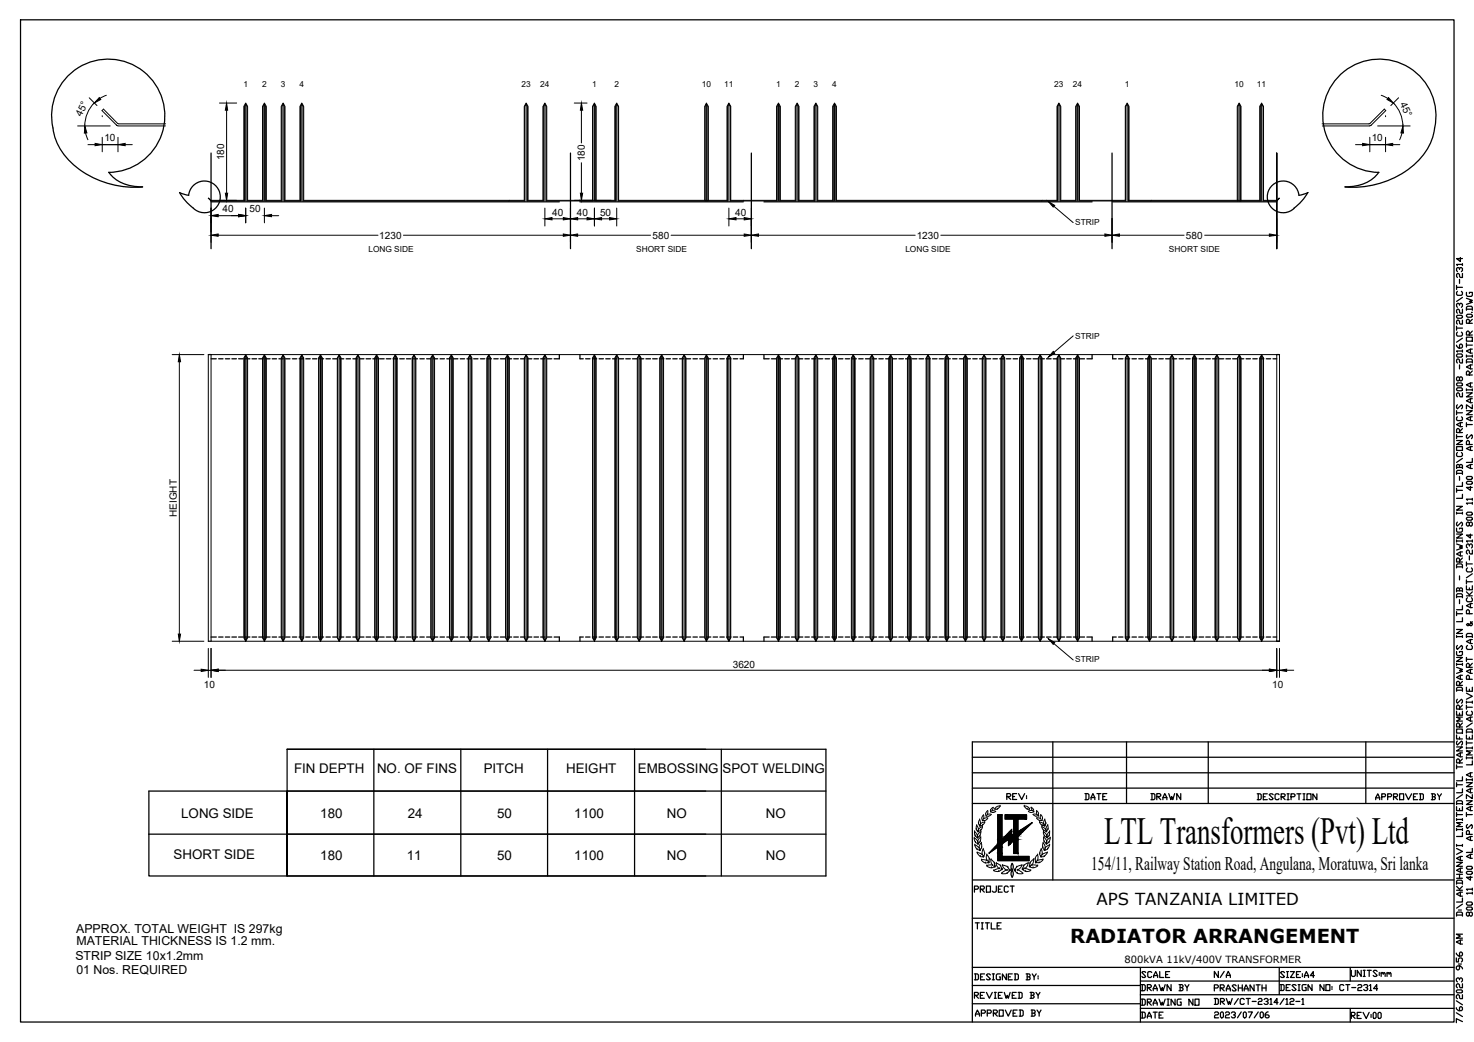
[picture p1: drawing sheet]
<svg xmlns="http://www.w3.org/2000/svg" width="297mm" height="210mm" viewBox="0 0 297 210" stroke-linecap="round" stroke-linejoin="round" font-family="sans-serif">
<defs><g id="words">
<text font-size="7.7" x="222.5" y="169.9">LTL Transformers (Pvt) Ltd</text>
<g font-size="3.9">
<text x="219.9" y="175.2">154/11, Railway Station Road, Angulana, Moratuwa, Sri lanka</text>
<text x="215.7" y="190">RADIATOR ARRANGEMENT</text>
</g>
<text font-size="3.3" x="221" y="182.3">APS TANZANIA LIMITED</text>
<g font-size="2.7">
<text x="59.3" y="155.7">FIN DEPTH</text>
<text x="76" y="155.8">NO. OF FINS</text>
<text x="97.5" y="155.7">PITCH</text>
<text x="114.1" y="155.7">HEIGHT</text>
<text x="128.6" y="155.7">EMBOSSING</text>
<text x="145.6" y="155.7">SPOT WELDING</text>
<text x="36.5" y="164.7">LONG SIDE</text>
<text x="64.5" y="164.7">180</text>
<text x="82.2" y="164.7">24</text>
<text x="100.2" y="164.7">50</text>
<text x="115.7" y="164.7">1100</text>
<text x="134.4" y="164.7">NO</text>
<text x="154.3" y="164.7">NO</text>
<text x="35" y="173.1">SHORT SIDE</text>
<text x="64.5" y="173.2">180</text>
<text x="82" y="173.3">11</text>
<text x="100.2" y="173.2">50</text>
<text x="115.7" y="173.2">1100</text>
<text x="134.4" y="173.3">NO</text>
<text x="154.3" y="173.3">NO</text>
</g>
<g font-size="2.5">
<text x="15.4" y="187.8">APPROX. TOTAL WEIGHT IS 297kg</text>
<text x="15.4" y="190.3">MATERIAL THICKNESS IS 1.2 mm.</text>
<text x="15.2" y="193.4">STRIP SIZE 10x1.2mm</text>
<text x="15.4" y="196.1">01 Nos. REQUIRED</text>
</g>
<g font-size="2">
<text x="16.5" y="23.5" transform="rotate(-65 16.5 23.5)">45°</text>
<text x="282.1" y="20.9" transform="rotate(65 282.1 20.9)">45°</text>
<text x="21" y="28.5">10</text>
<text x="276.4" y="28.5">10</text>
<text x="45.2" y="32.3" transform="rotate(-90 45.2 32.3)">180</text>
<text x="117.9" y="32.5" transform="rotate(-90 117.9 32.5)">180</text>
<text x="44.9" y="42.8">40</text>
<text x="50.3" y="42.7">50</text>
<text x="111.3" y="43.5">40</text>
<text x="116.3" y="43.6">40</text>
<text x="120.9" y="43.6">50</text>
<text x="148.2" y="43.5">40</text>
<text x="76.4" y="48.1">1230</text>
<text x="131.5" y="48.1">580</text>
<text x="184.7" y="48.1">1230</text>
<text x="239" y="48.1">580</text>
<text x="35.6" y="104.2" transform="rotate(-90 35.6 104.2)">HEIGHT</text>
<text x="147.7" y="134.5">3620</text>
<text x="41.1" y="138.6">10</text>
<text x="256.4" y="138.6">10</text>
<text x="226.6" y="193.9">800kVA 11kV/400V TRANSFORMER</text>
</g>
<g font-size="1.7">
<text x="49.1" y="17.6">1</text>
<text x="52.8" y="17.6">2</text>
<text x="56.6" y="17.6">3</text>
<text x="60.4" y="17.6">4</text>
<text x="105.1" y="17.6">23</text>
<text x="108.9" y="17.6">24</text>
<text x="119.3" y="17.6">1</text>
<text x="123.8" y="17.6">2</text>
<text x="141.4" y="17.6">10</text>
<text x="146" y="17.6">11</text>
<text x="156.4" y="17.6">1</text>
<text x="160.2" y="17.6">2</text>
<text x="163.9" y="17.6">3</text>
<text x="167.7" y="17.6">4</text>
<text x="212.5" y="17.6">23</text>
<text x="216.2" y="17.6">24</text>
<text x="226.7" y="17.6">1</text>
<text x="248.8" y="17.6">10</text>
<text x="253.3" y="17.6">11</text>
<text x="216.7" y="45.4">STRIP</text>
<text x="74.2" y="50.9">LONG SIDE</text>
<text x="128.2" y="50.9">SHORT SIDE</text>
<text x="182.4" y="50.9">LONG SIDE</text>
<text x="235.6" y="50.9">SHORT SIDE</text>
<text x="216.7" y="68.4">STRIP</text>
<text x="216.7" y="133.4">STRIP</text>
</g>
</g></defs>
<!-- layer: # CAGE -->
<g fill="none" stroke="#000" stroke-width=".25">
<path d="M20.6 29.1h3.2M42.5 30.8v19.3M115 30.8v19.3M151.4 30.8v19.3M224.1 30.8v19.3M276 29.1h3.2M116.7 40.4h2.7M257.3 50.1v-19.3v19.3M42 71.4h.5M257.3 71.4h.5M42 129.2h.5M257.3 129.2h.5"/>
<path d="M57.9 159.4v8.6v-17.1h108.5v25.6h-108.5M75.3 150.9v25.6M92.9 150.9v25.6M110.3 150.9v25.6M127.9 150.9v25.6M145.4 150.9v25.6M166.4 159.4h-136.4v8.6M195.9 158.8h97.1M195.9 155.7h97.1M195.9 152.5h97.1M212.2 149.5v27.8M227 149.5v12.4"/>
<path d="M243.5 149.5v12.4M275.2 149.5v12.4M293 149.5h-97.1v56.4M30 168v8.5h112.2M30 168h112.2M57.9 168v8.5v-8.5h108.5M195.9 177.3h97.1M195.9 161.9h97.1M195.9 185h97.1M195.9 194.9h97.1M195.9 198.5h33.9M229.8 194.9v11"/>
<path d="M229.8 197.6h63.2M257.8 194.9v5.5M272.1 194.9v2.7M195.9 202.2h33.9M229.8 200.4h63.2M229.8 203.1h63.2M272.1 203.1v2.8"/>
</g>
<!-- layer: # LINE -->
<g fill="none" stroke="#000" stroke-width=".2">
<path d="M23.5 25.2l.3 .1M23.7 24.9l-2.8-2.9-.3 .3 2.9 3M23.7 24.9h9.7M23.8 25.4h9.5M49.5 21v19.5M53.3 21v19.5M57.1 21v19.5M60.8 21v19.5M106 21v19.5M109.8 21v19.5M119.8 21v19.5M124.3 21v19.5"/>
<path d="M142.4 21v19.5M146.9 21v19.5M156.9 21v19.5M160.6 21v19.5M164.4 21v19.5M168.2 21v19.5M213.4 21v19.5M217.2 21v19.5M227.1 21v19.5M249.7 21v19.5M254.2 21v19.5M266.4 24.9h9.5"/>
<path d="M266.5 25.4h9.5M276.1 24.9h-.2M276.1 24.9l2.9-2.9 .3 .3-3 3M276.2 25.2l-.2 .1M42.5 40.4h.1M42.5 40.4l-.5-.5 .5 .5M42.5 40.4h6.6v-19l.4-.6 .4 .6v19h3v-19l.4-.6 .4 .6v19h3v-19l.4-.6 .3 .6v19h3v-19l.4-.6 .4 .6v19h44.4v-19l.4-.6 .4 .6v19h3v-19l.4-.6 .4 .6v19h6.5M42.5 40.4l6.8 .1v-19l.2-.5 .3 .5v19h3.2v-19l.3-.5 .2 .5v19h3.3v-19l.3-.5 .2 .5v19h3.3v-19l.2-.5 .3 .5v19h44.6v-19l.3-.5 .3 .5v19h3.2v-19l.3-.5 .3 .5v19h9.4v-19l.3-.5 .2 .5v19h4v-19l.3-.5 .3 .5v19h22v-19l.3-.5 .3 .5v19h9.4v-19l.3-.5 .2 .5v19h3.3v-19l.2-.5 .3 .5v19h3.3v-19l.2-.5 .3 .5v19h3.2v-19l.3-.5 .2 .5v19h44.7v-19l.3-.5 .2 .5v19h3.3v-19l.3-.5 .2 .5v19h9.5v-19l.2-.5 .3 .5v19h26.6v-19l.2-.5 .3 .5v19l2.8-.1M119.4 40.4v-19l.4-.6 .3 .6v19h3.8v-19l.4-.6 .4 .6v19h21.8v-19l.4-.6 .4 .6v19h9.2v-19l.4-.6 .4 .6v19h3v-19l.3-.6 .4 .6v19h3v-19l.4-.6 .4 .6v19h3v-19l.4-.6 .4 .6v19h44.4v-19l.4-.6 .4 .6v19h3v-19l.4-.6 .3 .6v19h9.3v-19l.3-.6 .4 .6v19h26.4v-19l.3-.6 .4 .6v19h2.7M142 40.4v-19l.4-.6 .3 .6v19M142.1 40.5v-19l.3-.5 .2 .5v19M249.3 40.4v-19l.4-.6 .4 .6v19"/>
<path d="M249.5 40.5v-19l.2-.5 .3 .5v19M257.3 40.4h-.1M257.3 40.4l.5-.5-.5 .5M257.3 40.4h.1M42 71.4v57.8M42.5 71.4h214.8v57.8h-214.8zM49.5 71.5l.4 .6v56.4l-.4 .7-.4-.7v-56.4zM49.5 71.6l.3 .5v56.4l-.3 .5-.2-.5v-56.4zM49.5 71.6v57.6M53.3 71.5l.4 .6v56.4l-.4 .7-.4-.7v-56.4zM53.3 71.6l.2 .5v56.4l-.2 .5-.3-.5v-56.4zM53.3 71.6v57.6"/>
<path d="M57.1 71.5l.3 .6v56.4l-.3 .7-.4-.7v-56.4zM57.1 71.6l.2 .5v56.4l-.2 .5-.3-.5v-56.4zM57.1 71.6v57.6M60.8 71.5l.4 .6v56.4l-.4 .7-.4-.7v-56.4zM60.8 71.6l.3 .5v56.4l-.3 .5-.2-.5v-56.4zM60.8 71.6v57.6M64.6 71.5l.4 .6v56.4l-.4 .7-.4-.7v-56.4zM64.6 71.6l.2 .5v56.4l-.2 .5-.3-.5v-56.4zM64.6 71.6v57.6M68.4 71.5l.3 .6v56.4l-.3 .7-.4-.7v-56.4zM68.4 71.6l.2 .5v56.4l-.2 .5-.3-.5v-56.4zM68.4 71.6v57.6"/>
<path d="M72.1 71.5l.4 .6v56.4l-.4 .7-.4-.7v-56.4zM72.1 71.6l.3 .5v56.4l-.3 .5-.3-.5v-56.4zM72.1 71.6v57.6M75.9 71.5l.4 .6v56.4l-.4 .7-.4-.7v-56.4zM75.9 71.6l.2 .5v56.4l-.2 .5-.3-.5v-56.4zM75.9 71.6v57.6M79.7 71.5l.3 .6v56.4l-.3 .7-.4-.7v-56.4zM79.7 71.6l.2 .5v56.4l-.2 .5-.3-.5v-56.4zM79.7 71.6v57.6M83.4 71.5l.4 .6v56.4l-.4 .7-.4-.7v-56.4zM83.4 71.6l.3 .5v56.4l-.3 .5-.3-.5v-56.4zM83.4 71.6v57.6"/>
<path d="M87.2 71.5l.4 .6v56.4l-.4 .7-.4-.7v-56.4zM87.2 71.6l.2 .5v56.4l-.2 .5-.3-.5v-56.4zM87.2 71.6v57.6M91 71.5l.3 .6v56.4l-.3 .7-.4-.7v-56.4zM91 71.6l.2 .5v56.4l-.2 .5-.3-.5v-56.4zM91 71.6v57.6M94.7 71.5l.4 .6v56.4l-.4 .7-.4-.7v-56.4zM94.7 71.6l.3 .5v56.4l-.3 .5-.3-.5v-56.4zM94.7 71.6v57.6M98.5 71.5l.4 .6v56.4l-.4 .7-.4-.7v-56.4zM98.5 71.6l.2 .5v56.4l-.2 .5-.3-.5v-56.4zM98.5 71.6v57.6"/>
<path d="M102.3 71.5l.3 .6v56.4l-.3 .7-.4-.7v-56.4zM102.3 71.6l.2 .5v56.4l-.2 .5-.3-.5v-56.4zM102.3 71.6v57.6M106 71.5l.4 .6v56.4l-.4 .7-.4-.7v-56.4zM106 71.6l.3 .5v56.4l-.3 .5-.3-.5v-56.4zM106 71.6v57.6M109.8 71.5l.4 .6v56.4l-.4 .7-.4-.7v-56.4zM109.8 71.6l.3 .5v56.4l-.3 .5-.3-.5v-56.4zM109.8 71.6v57.6M119.8 71.5l.3 .6v56.4l-.3 .7-.4-.7v-56.4zM119.8 71.6l.2 .5v56.4l-.2 .5-.3-.5v-56.4zM119.8 71.6v57.6"/>
<path d="M124.3 71.5l.4 .6v56.4l-.4 .7-.4-.7v-56.4zM124.3 71.6l.3 .5v56.4l-.3 .5-.3-.5v-56.4zM124.3 71.6v57.6M128.8 71.5l.4 .6v56.4l-.4 .7-.4-.7v-56.4zM128.8 71.6l.3 .5v56.4l-.3 .5-.2-.5v-56.4zM128.8 71.6v57.6M133.3 71.5l.4 .6v56.4l-.4 .7-.3-.7v-56.4zM133.3 71.6l.3 .5v56.4l-.3 .5-.3-.5v-56.4zM133.3 71.6v57.6M137.9 71.5l.3 .6v56.4l-.3 .7-.4-.7v-56.4zM137.9 71.6l.2 .5v56.4l-.2 .5-.3-.5v-56.4zM137.9 71.6v57.6"/>
<path d="M142.4 71.5l.3 .6v56.4l-.3 .7-.4-.7v-56.4zM142.4 71.6l.2 .5v56.4l-.2 .5-.3-.5v-56.4zM142.4 71.6v57.6M146.9 71.5l.4 .6v56.4l-.4 .7-.4-.7v-56.4zM146.9 71.6l.3 .5v56.4l-.3 .5-.3-.5v-56.4zM146.9 71.6v57.6M156.9 71.5l.4 .6v56.4l-.4 .7-.4-.7v-56.4zM156.9 71.6l.2 .5v56.4l-.2 .5-.3-.5v-56.4zM156.9 71.6v57.6M160.6 71.5l.4 .6v56.4l-.4 .7-.3-.7v-56.4zM160.6 71.6l.3 .5v56.4l-.3 .5-.2-.5v-56.4zM160.6 71.6v57.6"/>
<path d="M164.4 71.5l.4 .6v56.4l-.4 .7-.4-.7v-56.4zM164.4 71.6l.3 .5v56.4l-.3 .5-.2-.5v-56.4zM164.4 71.6v57.6M168.2 71.5l.4 .6v56.4l-.4 .7-.4-.7v-56.4zM168.2 71.6l.2 .5v56.4l-.2 .5-.3-.5v-56.4zM168.2 71.6v57.6M171.9 71.5l.4 .6v56.4l-.4 .7-.3-.7v-56.4zM171.9 71.6l.3 .5v56.4l-.3 .5-.2-.5v-56.4zM171.9 71.6v57.6M175.7 71.5l.4 .6v56.4l-.4 .7-.4-.7v-56.4zM175.7 71.6l.3 .5v56.4l-.3 .5-.2-.5v-56.4zM175.7 71.6v57.6"/>
<path d="M179.5 71.5l.4 .6v56.4l-.4 .7-.4-.7v-56.4zM179.5 71.6l.2 .5v56.4l-.2 .5-.3-.5v-56.4zM179.5 71.6v57.6M183.2 71.5l.4 .6v56.4l-.4 .7-.3-.7v-56.4zM183.2 71.6l.3 .5v56.4l-.3 .5-.2-.5v-56.4zM183.2 71.6v57.6M187 71.5l.4 .6v56.4l-.4 .7-.4-.7v-56.4zM187 71.6l.3 .5v56.4l-.3 .5-.2-.5v-56.4zM187 71.6v57.6M190.8 71.5l.4 .6v56.4l-.4 .7-.4-.7v-56.4zM190.8 71.6l.2 .5v56.4l-.2 .5-.3-.5v-56.4zM190.8 71.6v57.6"/>
<path d="M194.5 71.5l.4 .6v56.4l-.4 .7-.3-.7v-56.4zM194.5 71.6l.3 .5v56.4l-.3 .5-.2-.5v-56.4zM194.5 71.6v57.6M198.3 71.5l.4 .6v56.4l-.4 .7-.4-.7v-56.4zM198.3 71.6l.3 .5v56.4l-.3 .5-.3-.5v-56.4zM198.3 71.6v57.6M202.1 71.5l.4 .6v56.4l-.4 .7-.4-.7v-56.4zM202.1 71.6l.2 .5v56.4l-.2 .5-.3-.5v-56.4zM202.1 71.6v57.6M205.9 71.5l.3 .6v56.4l-.3 .7-.4-.7v-56.4zM205.9 71.6l.2 .5v56.4l-.2 .5-.3-.5v-56.4zM205.9 71.6v57.6"/>
<path d="M209.6 71.5l.4 .6v56.4l-.4 .7-.4-.7v-56.4zM209.6 71.6l.3 .5v56.4l-.3 .5-.3-.5v-56.4zM209.6 71.6v57.6M213.4 71.5l.4 .6v56.4l-.4 .7-.4-.7v-56.4zM213.4 71.6l.2 .5v56.4l-.2 .5-.3-.5v-56.4zM213.4 71.6v57.6M217.2 71.5l.3 .6v56.4l-.3 .7-.4-.7v-56.4zM217.2 71.6l.2 .5v56.4l-.2 .5-.3-.5v-56.4zM217.2 71.6v57.6M227.1 71.5l.4 .6v56.4l-.4 .7-.3-.7v-56.4zM227.1 71.6l.3 .5v56.4l-.3 .5-.2-.5v-56.4zM227.1 71.6v57.6"/>
<path d="M231.6 71.5l.4 .6v56.4l-.4 .7-.3-.7v-56.4zM231.6 71.6l.3 .5v56.4l-.3 .5-.2-.5v-56.4zM231.6 71.6v57.6M236.2 71.5l.3 .6v56.4l-.3 .7-.4-.7v-56.4zM236.2 71.6l.3 .5v56.4l-.3 .5-.3-.5v-56.4zM236.2 71.6v57.6M240.7 71.5l.4 .6v56.4l-.4 .7-.4-.7v-56.4zM240.7 71.6l.2 .5v56.4l-.2 .5-.3-.5v-56.4zM240.7 71.6v57.6M245.2 71.5l.4 .6v56.4l-.4 .7-.4-.7v-56.4zM245.2 71.6l.3 .5v56.4l-.3 .5-.3-.5v-56.4zM245.2 71.6v57.6"/>
<path d="M249.8 71.5l.3 .6v56.4l-.3 .7-.4-.7v-56.4zM249.8 71.6l.2 .5v56.4l-.2 .5-.3-.5v-56.4zM249.8 71.6v57.6M254.2 71.5l.4 .6v56.4l-.4 .7-.3-.7v-56.4zM254.2 71.6l.3 .5v56.4l-.3 .5-.2-.5v-56.4zM254.2 71.6v57.6M257.8 71.4v57.8"/>
</g>
<!-- layer: 0 -->
<g fill="none" stroke="#000" stroke-width=".25">
<path d="M28.7 37.6a8.1 8.1 0 0 1-6.8-2.9 11.4 11.4 0 0 0 11.3-12.3 11.4 11.4 0 0 0-13.1-10.4 11.4 11.4 0 0 0-9.4 13.8 13 13 0 0 0 6.9 9.4 19.5 19.5 0 0 0 11.1 2.5M36.2 38.8l1.8 .5a3.2 3.2 0 0 1 4.2-2.7 3.2 3.2 0 0 1 1.7 4.7 3.2 3.2 0 0 1-4.9 .7l-1.8-1.8zM261.8 39.3a3.2 3.2 0 0 0-4.2-2.7 3.2 3.2 0 0 0-1.8 4.7 3.2 3.2 0 0 0 5 .7M263.5 38.8l-1.4 1.9-1.4 1.3M263.6 38.8l-1.9 .5M277.8 34.7a7.7 7.7 0 0 1-6.8 2.9M289.1 25.8a12.9 12.9 0 0 1-7 9.4 19.5 19.5 0 0 1-11 2.5M289.1 25.8a11.4 11.4 0 0 0-9.5-13.8 11.4 11.4 0 0 0-13 10.4 11.4 11.4 0 0 0 11.3 12.3M42.5 40.7h70.2M116.9 40.7h32.9M154 40.7h66.1M224.2 40.7h33.1"/>
<path d="M293.5 57.5v.8M293.5 57.9h1.2M293.7 58.7l-.2 .2v.4l.2 .2h.8l.2-.2v-.4l-.2-.2M294.1 54.3v-.2l-.4-.2-.2 .2v.4l.2 .2M294.1 54.1l.2-.2 .4 .2v.4l-.2 .2M294.1 56.3v.8M294.3 51.9v.8l-.8-.6h1.2M294.7 55.1v.8h-.4l-.4-.8h-.2l-.2 .2v.4l.2 .2M294.7 53.3h-1.2l.2 .2M294.7 53.1v.4M294.7 59.9l-1.2 .8M295.5 58.9v.6l.2 .2h.8l.2-.2v-.6h-.6v.2"/>
<path d="M42.5 72.3h1.1M44.1 72.3h.8M45.4 72.3h.9M46.7 72.3h1M48.1 72.3h.9M49.4 72.3h1M50.8 72.3h.9M52.1 72.3h1M53.5 72.3h.9M54.8 72.3h.9M56.2 72.3h.9M57.6 72.3h.8"/>
<path d="M58.9 72.3h.9M60.3 72.3h.9M61.6 72.3h.9M63 72.3h.9M64.3 72.3h.9M65.7 72.3h.9M67 72.3h.9M68.4 72.3h.9M69.8 72.3h.8M71.1 72.3h.9M72.5 72.3h.8M73.8 72.3h.9"/>
<path d="M75.1 72.3h1M76.5 72.3h.9M77.8 72.3h1M79.2 72.3h.9M80.5 72.3h1M81.9 72.3h.9M83.3 72.3h.8M84.6 72.3h.9M86 72.3h.9M87.3 72.3h.9M88.7 72.3h.9M90 72.3h.9"/>
<path d="M91.4 72.3h.9M92.7 72.3h.9M94.1 72.3h.9M95.4 72.3h.9M96.8 72.3h.9M98.2 72.3h.8M99.5 72.3h.9M100.8 72.3h1M102.2 72.3h.9M103.5 72.3h1M104.9 72.3h.9M106.2 72.3h1"/>
<path d="M107.6 72.3h.9M109 72.3h.8M110.3 72.3h.9M112.7 71.4v.9h-1M116.9 71.4v.9h.6M118 72.3h.9M119.4 72.3h.9M120.7 72.3h.9M122.1 72.3h.9M123.4 72.3h.9M124.8 72.3h.9M126.1 72.3h.9"/>
<path d="M127.5 72.3h.9M128.8 72.3h.9M130.2 72.3h.9M131.5 72.3h.9M132.9 72.3h.9M134.2 72.3h.9M135.6 72.3h.9M136.9 72.3h.9M138.3 72.3h.9M139.6 72.3h.9M141 72.3h.9M142.4 72.3h.8"/>
<path d="M143.7 72.3h.9M145.1 72.3h.9M146.4 72.3h.9M147.8 72.3h.9M149.8 71.4v.9h-.7M154 71.4v.9h1M155.4 72.3h1M156.8 72.3h.9M158.1 72.3h1M159.5 72.3h.9M160.9 72.3h.9M162.2 72.3h.9"/>
<path d="M163.6 72.3h.9M164.9 72.3h.9M166.3 72.3h.9M167.6 72.3h.9M169 72.3h.9M170.3 72.3h.9M171.7 72.3h.9M173 72.3h.9M174.4 72.3h.9M175.8 72.3h.8M177.1 72.3h.9M178.5 72.3h.9"/>
<path d="M179.8 72.3h.9M181.1 72.3h1M182.5 72.3h.9M183.8 72.3h1M185.2 72.3h.9M186.5 72.3h1M187.9 72.3h.9M189.3 72.3h.8M190.6 72.3h.9M192 72.3h.9M193.3 72.3h.9M194.7 72.3h.9"/>
<path d="M196 72.3h.9M197.4 72.3h.9M198.7 72.3h.9M200.1 72.3h.9M201.5 72.3h.8M202.8 72.3h.9M204.2 72.3h.8M205.5 72.3h.9M206.9 72.3h.9M208.2 72.3h.9M209.5 72.3h1M210.9 72.3h.9"/>
<path d="M212.2 72.3h1M213.6 72.3h.9M215 72.3h.9M216.3 72.3h.9M217.7 72.3h.9M220.1 71.4v.9h-1.1M224.2 71.4v.9h.7M225.4 72.3h.9M226.8 72.3h.9M228.1 72.3h.9M229.5 72.3h.9M230.8 72.3h.9"/>
<path d="M232.2 72.3h.9M233.5 72.3h.9M234.9 72.3h.9M236.2 72.3h.9M237.6 72.3h.9M239 72.3h.8M240.3 72.3h.9M241.6 72.3h1M243 72.3h.9M244.3 72.3h1M245.7 72.3h.9M247 72.3h1"/>
<path d="M248.4 72.3h.9M249.8 72.3h.8M251.1 72.3h.9M252.5 72.3h.9M253.8 72.3h.9M255.2 72.3h.9M256.5 72.3h.8M293.5 69.5l.4 .6h.6l.2-.2v-.4l-.4-.2-.2 .2v.6M293.5 63.7l.2-.2h.8l.2 .2v.2l-.2 .2h-.8zM293.5 65.7v.8M293.5 66.1h1.2M293.7 78.1h.8l.2 .4-.2 .2h-.8l-.2-.2z"/>
<path d="M293.7 77.1h.8l.2 .2v.2l-.2 .2h-.8l-.2-.2zM293.7 71.3h.8l.2 .4-.2 .2h-.8l-.2-.2zM293.7 66.9l-.2 .2v.4l.2 .2h.8l.2-.2v-.4l-.2-.2M294.1 76.1l.2-.2 .4 .2v.4l-.4 .2-.2-.2v-.4l-.4-.2-.2 .2v.4l.2 .2 .4-.2M294.1 61.5l-.2-.4h-.2l-.2 .2v.4l.2 .2M294.1 61.3l.2-.2 .4 .2v.4l-.2 .2M294.1 73.5v.8M294.7 79.1v.8h-.4l-.4-.8h-.2l-.2 .2v.4l.2 .2M294.7 72.3v.8h-.4l-.4-.8h-.2l-.2 .2v.4l.2 .2M294.7 70.7h-1.2l.2 .2M294.7 64.5v.8h-.4l-.4-.8h-.2l-.2 .2v.4l.2 .2M294.7 62.3v.8h-.4l-.4-.8h-.2l-.2 .2v.4l.2 .2"/>
<path d="M294.7 70.5v.4M294.7 68.1l-1.2 .8M295.5 79.1h1.2l-1.2 .8h1.2M295.5 73.1v-.6l.2-.2h.8l.2 .2v.6M295.5 67.9h1.2v.8h-1.2zM295.5 63.5l.2-.2h.8l.2 .4-.2 .2h-.8zM295.5 62.5v-.6l.2-.2h.8l.2 .2v.6M295.5 60.1l1.2 .4-.6 .2 .6 .2-1.2 .4M295.5 69.1v.8M295.5 71.5v.4M295.5 78.3v.4M295.5 78.5h1.2"/>
<path d="M295.5 72.9h1.2M295.5 71.7h1.2M295.5 69.5h1.2M295.5 62.3h1.2M296.1 75.5v-.6l-.4-.2-.2 .2v.6h1.2M296.1 67.5v-.6l-.4-.2-.2 .2v.6h1.2M296.1 65.1v-.6l-.4-.2-.2 .2v.6h1.2M296.3 70.3v.8M296.3 73.5v.8M296.3 77.1v.8M296.5 62.9h.2M296.7 77.1h-.4l-.8 .4 .8 .4h.4"/>
<path d="M296.7 73.5h-.4l-.8 .4 .8 .4h.4M296.7 70.3h-.4l-.8 .4 .8 .4h.4M296.7 71.5v.4M296.7 78.3v.4M296.7 74.7l-.6 .6M296.7 66.7l-.6 .6M296.7 64.3l-.6 .6M293.5 95.6v-.6l.2-.2h.8l.2 .2v.6M293.5 90h1.2v.7h-1.2zM293.5 88.7h1.2l-1.2 .8h1.2M293.5 82.7v.8M293.5 87.6v.8"/>
<path d="M293.5 98.4v.8M293.5 98.8h1.2M293.5 95.3h1.2M293.5 94.2h1.2M293.5 87.9h1.2M293.5 83.2h1.2M293.7 91.2l-.2 .2v.4l.2 .2h.8l.2-.2v-.4l-.2-.2M293.7 84l-.2 .1v.5l.2 .1h.8l.2-.1v-.5l-.2-.1M293.7 81.5l-.2 .2v.4l.2 .3 .8-.9 .2 .2v.4l-.2 .3M294.1 94.2v-.5l.4-.1 .2 .1v.7M294.1 93.7l-.2-.1-.4 .1v.7M294.1 87.1v-.6l-.4-.2-.2 .2v.6h1.2"/>
<path d="M294.1 96v.7M294.3 85.1v.9M294.7 99.6v.8h-1.2M294.7 97.2v.8h-1.2M294.7 85.1h-.4l-.8 .4 .8 .5h.4M294.7 92.3l-1.2 .8M294.7 86.3l-.6 .7M295.5 97.2l.2-.2h.8l.2 .4-.2 .2h-.8l-.2-.2zM295.5 96.2l.2-.2h.8l.2 .4-.2 .2h-.8zM295.5 82.7h1.2l-1.2 .8h1.2M295.5 85.1v.9M295.5 85.5h1.2"/>
<path d="M295.7 87.6l-.2 .1v.5l.2 .2 .8-.8 .2 .1v.5l-.2 .2M296.1 89.5v-.5l-.4-.3-.2 .3v.5h1.2M296.3 98v.8l-.8-.6h1.2M296.3 80.3v.8M296.3 84v.7M296.3 90v.7M296.3 93.6v.8M296.7 93.6h-.4l-.8 .4 .8 .4h.4M296.7 92.3v.8h-1.2M296.7 90h-.4l-.8 .4 .8 .3h.4M296.7 84h-.4l-.8 .3 .8 .4h.4M296.7 81.5v.9l-1.2-.9v.9"/>
<path d="M296.7 80.3h-.4l-.8 .4 .8 .4h.4M293.5 114.4v-.6l.2-.2h.8l.2 .2v.6M293.5 109.6l1.2 .4-.6 .2 .6 .2-1.2 .4M293.5 107.6h1.2l-1.2 .8h1.2M293.5 106.4v.6l.2 .2h.8l.2-.2v-.6h-.6v.2M293.5 102h1.2l-1.2 .8h1.2M293.5 103.2v.4M293.5 108.8v.4M293.5 119h1.2M293.5 114.2h1.2M293.5 109h1.2M293.5 103.4h1.2"/>
<path d="M293.7 105.2l-.2 .2v.4l.2 .2 .8-.8 .2 .2v.4l-.2 .2M294.1 119v-.4l.4-.2 .2 .2v.6M294.1 118.6l-.2-.2-.4 .2v.6M294.1 113.2v-.6l-.4-.2-.2 .2v.6h1.2M294.1 116v.8M294.3 111.2v.8M294.7 111.2h-.4l-.8 .4 .8 .4h.4M294.7 103.2v.4M294.7 108.8v.4M294.7 112.4l-.6 .6M295.5 119.2l.6 .6v.2M295.5 118v.8h1.2v-.8"/>
<path d="M295.5 104.4l.2-.2h.8l.2 .4-.2 .2h-.8zM295.5 103.4l.2-.2h.8l.2 .4-.2 .2h-.8zM295.5 113.2v.8M295.5 116.8v.8M295.5 117.2h1.2M295.5 113.6h1.2M295.7 114.4l-.2 .2v.4l.2 .2h.8l.2-.2v-.4l-.2-.2M296.1 110v-.2l-.4-.2-.2 .2v.4l.2 .2M296.1 109.8l.2-.2h.2l.2 .2v.4l-.2 .2M296.1 105.4l.2-.2h.2l.2 .2v.4l-.2 .2-.4-.2v-.4l-.2-.2-.4 .2v.4l.2 .2 .4-.2M296.1 112v.8M296.1 118.4v.4"/>
<path d="M296.3 107.6v.8l-.8-.6h1.2M296.7 110.8v.8h-.4l-.2-.2v-.4l-.2-.2-.4 .2v.4l.2 .2M296.7 109h-1.2l.2 .2M296.7 101.4h-1.2l.2 .2M296.7 100.6h-1.2l.2 .2M296.7 100.4v.4M296.7 101.2v.4M296.7 108.8v.4M296.7 119.2l-.6 .6M296.7 115.6l-1.2 .8M42.5 128.3h1.1M44.1 128.3h.8"/>
<path d="M45.4 128.3h.9M46.7 128.3h1M48.1 128.3h.9M49.4 128.3h1M50.8 128.3h.9M52.1 128.3h1M53.5 128.3h.9M54.8 128.3h.9M56.2 128.3h.9M57.6 128.3h.8M58.9 128.3h.9M60.3 128.3h.9"/>
<path d="M61.6 128.3h.9M63 128.3h.9M64.3 128.3h.9M65.7 128.3h.9M67 128.3h.9M68.4 128.3h.9M69.8 128.3h.8M71.1 128.3h.9M72.5 128.3h.8M73.8 128.3h.9M75.1 128.3h1M76.5 128.3h.9"/>
<path d="M77.8 128.3h1M79.2 128.3h.9M80.5 128.3h1M81.9 128.3h.9M83.3 128.3h.8M84.6 128.3h.9M86 128.3h.9M87.3 128.3h.9M88.7 128.3h.9M90 128.3h.9M91.4 128.3h.9M92.7 128.3h.9"/>
<path d="M94.1 128.3h.9M95.4 128.3h.9M96.8 128.3h.9M98.2 128.3h.8M99.5 128.3h.9M100.8 128.3h1M102.2 128.3h.9M103.5 128.3h1M104.9 128.3h.9M106.2 128.3h1M107.6 128.3h.9M109 128.3h.8"/>
<path d="M110.3 128.3h.9M111.7 128.3h1v.9M117.5 128.3h-.6v.9M118 128.3h.9M119.4 128.3h.9M120.7 128.3h.9M122.1 128.3h.9M123.4 128.3h.9M124.8 128.3h.9M126.1 128.3h.9M127.5 128.3h.9M128.8 128.3h.9"/>
<path d="M130.2 128.3h.9M131.5 128.3h.9M132.9 128.3h.9M134.2 128.3h.9M135.6 128.3h.9M136.9 128.3h.9M138.3 128.3h.9M139.6 128.3h.9M141 128.3h.9M142.4 128.3h.8M143.7 128.3h.9M145.1 128.3h.9"/>
<path d="M146.4 128.3h.9M147.8 128.3h.9M149.1 128.3h.7v.9M155 128.3h-1v.9M155.4 128.3h1M156.8 128.3h.9M158.1 128.3h1M159.5 128.3h.9M160.9 128.3h.9M162.2 128.3h.9M163.6 128.3h.9M164.9 128.3h.9"/>
<path d="M166.3 128.3h.9M167.6 128.3h.9M169 128.3h.9M170.3 128.3h.9M171.7 128.3h.9M173 128.3h.9M174.4 128.3h.9M175.8 128.3h.8M177.1 128.3h.9M178.5 128.3h.9M179.8 128.3h.9M181.1 128.3h1"/>
<path d="M182.5 128.3h.9M183.8 128.3h1M185.2 128.3h.9M186.5 128.3h1M187.9 128.3h.9M189.3 128.3h.8M190.6 128.3h.9M192 128.3h.9M193.3 128.3h.9M194.7 128.3h.9M196 128.3h.9M197.4 128.3h.9"/>
<path d="M198.7 128.3h.9M200.1 128.3h.9M201.5 128.3h.8M202.8 128.3h.9M204.2 128.3h.8M205.5 128.3h.9M206.9 128.3h.9M208.2 128.3h.9M209.5 128.3h1M210.9 128.3h.9M212.2 128.3h1M213.6 128.3h.9"/>
<path d="M215 128.3h.9M216.3 128.3h.9M217.7 128.3h.9M219 128.3h1.1v.9M224.9 128.3h-.7v.9M225.4 128.3h.9M226.8 128.3h.9M228.1 128.3h.9M229.5 128.3h.9M230.8 128.3h.9M232.2 128.3h.9M233.5 128.3h.9"/>
<path d="M234.9 128.3h.9M236.2 128.3h.9M237.6 128.3h.9M239 128.3h.8M240.3 128.3h.9M241.6 128.3h1M243 128.3h.9M244.3 128.3h1M245.7 128.3h.9M247 128.3h1M248.4 128.3h.9M249.8 128.3h.8"/>
<path d="M251.1 128.3h.9M252.5 128.3h.9M253.8 128.3h.9M255.2 128.3h.9M256.5 128.3h.8M293.5 139.2v-.5l.2-.3h.8l.2 .3v.5M293.5 134.4l1.2 .4-.6 .3 .6 .1-1.2 .5M293.5 132.4h1.2l-1.2 .8h1.2M293.5 131.2v.6l.2 .3h.8l.2-.3v-.6h-.6v.2M293.5 126.8h1.2l-1.2 .8h1.2M293.5 120.4v-.6l.2-.2h.8l.2 .2v.6M293.5 123.2v.8"/>
<path d="M293.5 128v.4M293.5 133.6v.4M293.5 139h1.2M293.5 133.8h1.2M293.5 128.2h1.2M293.5 123.6h1.2M293.5 120.2h1.2M293.7 130l-.2 .2v.4l.2 .2 .8-.8 .2 .2v.4l-.2 .2M294.1 138.1v-.7l-.4-.1-.2 .1v.7h1.2M294.1 120.8v.8M294.3 136v.8M294.7 136h-.4l-.8 .5 .8 .3h.4"/>
<path d="M294.7 124.4v.8h-1.2M294.7 122v.8h-1.2M294.7 128v.4M294.7 133.6v.4M294.7 137.3l-.6 .6M295.5 139.6l1.2 .7-1.2 .6M295.5 138.4v.8h1.2v-.8M295.5 128.4v-.6l.2-.2h.8l.2 .2v.6M295.5 128.2h1.2M295.5 132.4v.8M295.5 132.8h1.2M295.5 120h1.2"/>
<path d="M295.7 130l-.2 .2v.4l.2 .2h.8l.2-.2v-.4l-.2-.2M295.7 120.4l-.2 .2v.4l.2 .2h.8l.2-.2v-.4l-.2-.2M296.1 136.8v-.6l-.4-.2-.2 .2v.6h1.2M296.1 134.4v-.6l-.4-.2-.2 .2v.6h1.2M296.1 123.6v-.6l-.4-.2-.2 .2v.6h1.2M296.1 138.8v.4M296.3 125.2l.4 .4-.2 .4h-.2l-.4-.4-.4 .2 .4 .2 .8-.8M296.3 121.6v.8M296.3 128.8v.8M296.3 134.8v.9M296.7 134.8h-.4l-.8 .4 .8 .5h.4M296.7 128.8h-.4l-.8 .4 .8 .4h.4"/>
<path d="M296.7 121.6h-.4l-.8 .4 .8 .4h.4M296.7 133.6l-.6 .7M204.9 159.9h-.8v1.2h.8M205.3 159.9l.6 1.2 .6-1.2M218.6 159.9h.6l.2 .2v.8l-.2 .2h-.6M218.8 159.9v1.2M221.1 159.9h.8M221.4 159.9v1.2M223 159.9h-.8v1.2h.8M231.9 159.9h.6l.2 .2v.8l-.2 .2h-.6M232.1 159.9v1.2M235.5 159.9l.5 1.2 .1-.6 .2 .6 .4-1.2"/>
<path d="M237.9 159.9v1.2l-.8-1.2v1.2M253.4 159.9h.5l.3 .2v.8l-.3 .2h-.5M253.6 159.9v1.2M255.4 159.9h-.8v1.2h.8M259.4 159.9h.4M259.6 159.9v1.2M261.4 159.9h.8M261.8 159.9v1.2M262.6 159.9h.4M262.8 159.9v1.2M263.4 159.9h.8v1.2h-.8zM265.4 159.9v1.2l-.8-1.2v1.2"/>
<path d="M282.1 159.9h.8v1.2h-.8zM283.2 159.9l.6 1.2 .7-1.2M285.7 159.9h-.9v1.2h.9M286 159.9h.7l.1 .2v.8l-.1 .2h-.7M286.2 159.9v1.2M288.4 159.9h.6l.2 .2-.2 .4M288.7 159.9v1.2M289.7 159.9l.4 .6v.6M290.5 159.9l-.4 .6M293.5 150.5h1.2l-1.2 .8h1.2M293.5 148.1v.8h1.2M293.5 146.9h1.2v.8h-1.2z"/>
<path d="M293.5 143.3v.8h1.2v-.8M293.5 154.1v.8M293.5 157.7v.8M293.5 158.1h1.2M293.5 154.5h1.2M293.7 149.3l-.2 .2v.4l.2 .2 .8-.8 .2 .2v.4l-.2 .2M293.7 140.9l-.2 .2v.3l.2 .3 .8-.8 .2 .2v.3l-.2 .3M294.1 153.7v-.6l-.4-.2-.2 .2v.6h1.2M294.1 146.4v-.5l-.4-.3-.2 .3v.5h1.2M294.1 142.8v-.5l-.4-.3-.2 .3v.5h1.2M294.1 143.7v.4M294.1 148.5v.4"/>
<path d="M294.3 151.7v.8M294.7 158.9v.8h-1.2M294.7 156.5v.8h-1.2M294.7 151.7h-.4l-.8 .4 .8 .4h.4M294.7 144.5h-1.2l.8 .3-.8 .5h1.2M294.7 152.9l-.6 .6M294.7 145.6l-.6 .7M294.7 142l-.6 .6M295.5 157.7h1.2l-1.2 .8h1.2M295.5 148.1v.8h1.2v-.8M295.5 147.7v-.6l.2-.2h.8l.2 .2v.6M295.5 141.2v.5"/>
<path d="M295.5 142v.8M295.5 149.3v.8M295.5 150.5v.3M295.5 152.5v.4M295.5 156.9v.4M295.5 157.1h1.2M295.5 152.7h1.2M295.5 150.7h1.2M295.5 149.7h1.2M295.5 147.5h1.2M295.5 142.5h1.2M295.5 141.4h1.2"/>
<path d="M295.7 143.3l-.2 .1v.5l.2 .2h.8l.2-.2v-.5l-.2-.1M296.1 148.5v.4M296.3 144.5v.8M296.3 155.7v.8M296.3 158.9v.8M296.7 158.9h-.4l-.8 .4 .8 .4h.4M296.7 155.7h-.4l-.8 .4 .8 .4h.4M296.7 153.3v.8h-1.2M296.7 151.3h-1.2l.8 .4-.8 .4h1.2M296.7 144.5h-.4l-.8 .3 .8 .5h.4M296.7 141.2v.5M296.7 150.5v.3"/>
<path d="M296.7 152.5v.4M296.7 156.9v.4M296.7 145.6l-1.2 .8M196.4 179.1h.6l.2-.4-.2-.2h-.6v1.2M197.6 179.1h.6l.2-.4-.2-.2h-.6v1.2M197.8 179.1l.6 .6M198.8 178.5h.8v1.2h-.8zM200.8 178.5v1l-.2 .2h-.4l-.2-.2M201.1 164.1h.8v5l2-2v1.3l.4-.3v-3.1h-1.7v-.9h4.3v.9h-1.8v2.6l2.9-1.9-2.9 2.8v3.4h-.8v-2.6l-1.1 1v-1.2l-1.3 .9v2.5h5.5v.9h-6.3v-2.8l-1.8 1.3 1.8-1.9zM201.2 179.1h.4M202 178.5h-.8v1.2h.8M202.9 160.5h.6l.2-.2v-.2l-.2-.2h-.6v1.2"/>
<path d="M203.1 160.5l.6 .6M203.2 178.7l-.2-.2h-.4l-.2 .2v.8l.2 .2h.4l.2-.2M203.6 178.5h.8M203.9 173.9a1.09 1.09 0 0 1 0 1.4 1.08 1.08 0 0 1 0 1.4M204 173.9a1.09 1.09 0 0 0 0 1.4 1.08 1.08 0 0 0 0 1.4M204 178.5v1.2M204.1 160.5h.4M206.9 160.3v.2M206.9 160.7v.2M219.9 161.1v-.4l.3-.8 .4 .8v.4M219.9 160.7h.7M222.2 160.5h.5"/>
<path d="M233.1 160.5h.6l.2-.2v-.2l-.2-.2h-.6v1.2M233.3 160.5l.6 .6M234.3 161.1v-.4l.4-.8 .4 .8v.4M234.3 160.7h.8M254.6 160.5h.4M256.6 160.1l-.2-.2h-.4l-.2 .2 .8 .8-.2 .2h-.4l-.2-.2M257.8 160.1l-.2-.2h-.4l-.3 .2v.8l.3 .2h.4l.2-.2M258.2 160.5h.6l.2-.4-.2-.2h-.6v1.2M258.4 160.5l.6 .6M259.4 161.1h.4M260.2 160.5h.6l.2-.4-.2-.2h-.6v1.2M262.6 161.1h.4"/>
<path d="M277.2 161.1v-.4l.5-.8 .3 .8v.4M277.2 160.7h.8M278.5 160.5h.5l.2-.4-.2-.2h-.5v1.2M279.6 160.5h.6l.2-.4-.2-.2h-.6v1.2M280.8 160.5h.7l.1-.4-.1-.2h-.7v1.2M281 160.5l.6 .6M284.8 160.5h.4M288.7 160.5h.3l.2 .4-.2 .2h-.6M293.5 178.5l.6 .6v.2M293.5 178.1v-.6l.2-.2h.8l.2 .2v.6M293.5 173.7h1.2l-1.2 .8h1.2M293.5 170.9l1.2 .6-1.2 .6"/>
<path d="M293.5 162.5v.8h1.2v-.8M293.5 162.1v-.6l.2-.2h.8l.2 .2v.6M293.5 179.3h1.2M293.5 177.9h1.2M293.5 176.9h1.2M293.5 176.1h1.2M293.5 163.7v.8M293.5 164.9v.4M293.5 166.9v.4M293.5 170.1v.4M293.5 170.3h1.2M293.5 167.1h1.2"/>
<path d="M293.5 165.1h1.2M293.5 164.1h1.2M293.5 161.9h1.2M294.1 162.9v.4M294.1 176.1v.8M294.3 172.5v.8M294.3 174.9v.8M294.3 179.7v.8M294.7 179.7h-.4l-.8 .4 .8 .4h.4M294.7 174.9h-.4l-.8 .4 .8 .4h.4M294.7 172.5h-.4l-.8 .4 .8 .4h.4M294.7 167.7v.8h-1.2"/>
<path d="M294.7 165.7h-1.2l.8 .4-.8 .4h1.2M294.7 178.5l-.6 .6M294.7 164.9v.4M294.7 166.9v.4M294.7 170.1v.4M294.7 160.1l-1.2 .8M295.5 175.7l.2-.2h.8l.2 .4-.2 .2h-.8zM295.5 174.7l.2-.2h.8l.2 .4-.2 .2h-.8zM295.5 161.3h1.2l-1.2 .8h1.2M295.5 164.1h1.2M295.5 163.7v.8M295.7 166.1l-.2 .2v.4l.2 .2 .8-.8 .2 .2v.4l-.2 .2"/>
<path d="M296.1 168.1v-.6l-.4-.2-.2 .2v.6h1.2M296.3 176.5v.8l-.8-.6h1.2M296.3 162.5v.8M296.3 168.5v.8M296.3 172.1v.8M296.7 179.9h-1.2l.2 .2M296.7 179.1h-1.2l.2 .2M296.7 172.1h-.4l-.8 .4 .8 .4h.4M296.7 170.9v.8h-1.2M296.7 168.5h-.4l-.8 .4 .8 .4h.4M296.7 162.5h-.4l-.8 .4 .8 .4h.4M296.7 160.1v.8l-1.2-.8v.8"/>
<path d="M296.7 178.9v.4M296.7 179.7v.4M196.4 196.2h.6l.2 .2v.8l-.2 .2h-.6M196.5 185.9h.8M196.6 196.2v1.2M197 185.9v1.2M197.6 196.8h.4M197.8 185.9h.3M197.8 187.1h.3M197.9 185.9v1.2M198.4 199.9h-.8v1.2h.8M198.4 196.2h-.8v1.2h.8"/>
<path d="M198.6 185.9h.8M198.8 199.9l.6 1.2 .6-1.2M199 185.9v1.2M199.6 196.4l-.2-.2h-.4l-.2 .2 .8 .8-.2 .2h-.4l-.2-.2M199.8 185.9v1.2h.8M200 197.4h.4M200 196.2h.4M200.2 196.2v1.2M200.4 199.9h.4M200.6 199.9v1.2M200.9 186.5h.5M201.6 196.2h-.6l-.2 .2v.8l.2 .2h.6v-.6h-.2"/>
<path d="M201.7 185.9h-.8v1.2h.8M202 199.9h-.8v1.2h.8M202.4 199.9l.4 1.2 .2-.6 .2 .6 .4-1.2M202.8 196.2v1.2l-.8-1.2v1.2M203.2 196.8h.4M204 196.2h-.8v1.2h.8M204.4 196.2h.6l.2 .2v.8l-.2 .2h-.6M204.6 196.2v1.2M204.8 199.9h-.8v1.2h.8M205.2 199.9h.6l.2 .2v.8l-.2 .2h-.6M205.4 199.9v1.2M206.8 196.2h.6l.2 .2-.2 .4"/>
<path d="M207 196.8h.4l.2 .4-.2 .2h-.6M207 196.2v1.2M207.6 199.9h.6l.2 .2-.2 .4M207.8 199.9v1.2M208 196.2l.4 .6v.6M208.8 199.9l.4 .6v.6M208.8 196.2l-.4 .6M209.2 196.6v.2M209.2 197v.2M209.6 199.9l-.4 .6M230 198.3h.6l.2 .3v.8l-.2 .2h-.6M230.2 198.3v1.3"/>
<path d="M230.9 195.9l-.2-.2h-.4l-.2 .2 .8 .8-.2 .2h-.4l-.2-.2M231.2 198.9h.6l.2-.1v-.2l-.2-.3h-.6v1.3M231.4 198.9l.6 .7M232.1 195.9l-.2-.2h-.4l-.2 .2v.8l.2 .2h.4l.2-.2M232.4 199.6v-.4l.4-.9 .4 .9v.4M232.4 199.2h.8M232.5 196.9v-.4l.4-.8 .4 .8v.4M232.5 196.5h.8M233.6 198.3l.4 1.3 .2-.7 .2 .7 .4-1.3M233.7 195.7v1.2h.8M234.9 196.3h.4M235.7 195.7h-.8v1.2h.8"/>
<path d="M236 198.3v1.3l-.8-1.3v1.3M237.6 198.3h.6l.2 .3v.2l-.2 .1M237.8 198.9h.4l.2 .5-.2 .2h-.6M237.8 198.3v1.3M238.8 198.3l.4 .6v.7M239.6 198.3l-.4 .6M244.7 199h.6l.2-.4-.2-.2h-.6v1.2M245.5 195.7v1.2l-.8-1.2v1.2M245.9 199h.6l.2-.4-.2-.2h-.6v1.2M246.1 199l.6 .6M246.7 195.7l-.8 1.2M247.1 199.6v-.4l.4-.8 .4 .8v.4"/>
<path d="M247.1 196.9v-.4l.4-.8 .4 .8v.4M247.1 199.2h.8M247.1 196.5h.8M249.1 198.6l-.2-.2h-.4l-.2 .2 .8 .8-.2 .2h-.4l-.2-.2M249.5 198.4v1.2M249.5 199h.8M250.3 198.4v1.2M250.7 199.6v-.4l.4-.8 .4 .8v.4M250.7 199.2h.8M252.7 198.4v1.2l-.8-1.2v1.2M253.1 198.4h.8M253.5 198.4v1.2"/>
<path d="M254.3 199h.8M254.3 198.4v1.2M255.1 198.4v1.2M258 198.3h.6l.2 .2v.8l-.2 .2h-.6M258.2 198.3v1.2M258.9 195.9l-.3-.2h-.3l-.3 .2 .9 .8-.3 .2h-.3l-.3-.2M259.2 198.9h.4M259.3 196.9h.4M259.3 195.7h.4M259.4 195.7v1.2M260 198.3h-.8v1.2h.8M260 195.7h.8l-.8 1.2h.8"/>
<path d="M261.2 198.5l-.2-.2h-.4l-.2 .2 .8 .8-.2 .2h-.4l-.2-.2M261.3 196.3h.3M261.6 199.5h.4M261.6 198.3h.4M261.8 198.3v1.2M262.1 195.7h-.8v1.2h.8M262.5 196.1v.2M262.5 196.5v.2M262.9 196.9v-.4l.4-.8 .4 .8v.4M262.9 196.5h.8M263.2 198.3h-.6l-.2 .2v.8l.2 .2h.6v-.6h-.2M264.4 198.3v1.2l-.8-1.2v1.2"/>
<path d="M264.9 196.5h-.8l.6-.8v1.2M266.8 198.3v1.2l-.8-1.2v1.2M267.2 198.3h.8v1.2h-.8zM268.4 198.7v.2M268.4 199.2v.1M270.8 198.5l-.2-.2h-.4l-.2 .2v.8l.2 .2h.4l.2-.2M271.2 198.3h.8M271.6 198.3v1.2M272.3 195.5v1l.2 .2h.4l.2-.2v-1M272.4 198.9h.8M273.6 198.5l.2-.2h.4l.2 .2-.2 .4h-.4l-.2 .3v.3h.8M274.3 195.5v1.2l-.8-1.2v1.2"/>
<path d="M274.7 195.5h.4M274.7 196.7h.4M274.8 198.5l.2-.2h.4l.2 .2v.2l-.4 .2M274.9 195.5v1.2M275.4 198.9l.2 .3-.2 .3h-.4l-.2-.2M275.5 195.5h.8M275.9 195.5v1.2M276 198.5l.2-.2v1.2M276 199.5h.4M277.5 195.7l-.2-.2h-.4l-.2 .2 .8 .8-.2 .2h-.4l-.2-.2M277.6 199.2h-.8l.6-.9v1.2M277.9 195.9v.2"/>
<path d="M277.9 196.3v.2M278.3 196.1l.2-.2 .3 .4M278.3 195.9v.8M278.8 196.1l.1-.2 .2 .2v.6M279.5 196.1l.2-.2 .2 .4M279.5 195.9v.8M279.9 196.1l.2-.2 .2 .2v.6M293.5 199.6l.2-.2h.8l.2 .2v.2l-.2 .2h-.8zM293.5 193v.8h.4v-.6l.2-.2h.4l.2 .2v.4l-.2 .2M293.5 192l.4 .6h.6l.2-.2v-.4l-.2-.2h-.2l-.2 .2v.6M293.5 184.5v-.6l.2-.2h.8l.2 .2v.6M293.5 184.3h1.2"/>
<path d="M293.9 183.3h.2M293.9 194.2h.2M294.1 197.4l-.2-.4h-.2l-.2 .2v.4l.2 .2M294.1 197.2l.2-.2 .4 .2v.4l-.2 .2M294.1 194.6v.6l-.2 .2-.4-.2v-.4l.2-.2h.6l.4 .6M294.3 183.3h.2M294.3 189.4v.8M294.3 194.2h.2M294.7 180.9v.8h-1.2M294.7 198.2v.8h-.4l-.4-.8-.4 .2v.4l.2 .2M294.7 189.4h-.4l-.8 .4 .8 .4h.4M294.7 188.2h-1.2l.8 .4-.8 .4h1.2"/>
<path d="M294.7 182.1l-1.2 .8M295.5 182.9l.2-.2h.8l.2 .4-.2 .2h-.8zM295.5 181.9l.2-.2h.8l.2 .4-.2 .2h-.8zM296.1 183.9l.2-.2 .4 .2v.4l-.2 .2-.4-.2v-.4l-.2-.2-.4 .2v.4l.2 .2 .4-.2M196.4 200.5h.6l.2-.4-.2-.2h-.6v1.2M196.6 204.7v-.4l.4-.8 .4 .8v.4M196.6 204.3h.8M196.6 200.5l.6 .6M197.6 200.5h.4M197.8 204.1h.6l.2-.4-.2-.2h-.6v1.2M199 204.1h.6l.2-.4-.2-.2h-.6v1.2M200.2 204.1h.6l.2-.4-.2-.2h-.6v1.2"/>
<path d="M200.4 204.1l.6 .6M200.4 201.1h.4M201.2 200.5h.4M201.4 203.5h.8v1.2h-.8zM202.6 203.5l.6 1.2 .6-1.2M204 200.5h.4M204.2 204.1h.4M205 203.5h-.8v1.2h.8M205.4 203.5h.6l.2 .2v.8l-.2 .2h-.6M205.6 203.5v1.2M207.8 203.5h.6l.2 .2-.2 .4M207.8 200.5h.4l.2 .4-.2 .2h-.6"/>
<path d="M208 204.1h.4l.2 .2v.2l-.2 .2h-.6M208 203.5v1.2M209 203.5l.4 .6v.6M209.8 203.5l-.4 .6M230 201.3h.6l.2 .2v.8l-.2 .2h-.6M230 203.9h.6l.2 .2v.8l-.2 .2h-.6M230.2 201.3v1.2M230.2 203.9v1.2M231.2 201.9h.6l.2-.2v-.2l-.2-.2h-.6v1.2M231.2 205.1v-.4l.4-.8 .4 .8v.4M231.2 204.7h.8M231.4 201.9l.6 .6"/>
<path d="M232.4 202.5v-.4l.4-.8 .4 .8v.4M232.4 202.1h.8M232.4 203.9h.8M232.8 203.9v1.2M233.6 201.3l.4 1.2 .2-.6 .2 .6 .4-1.2M233.6 204.5h.4M234.4 203.9h-.8v1.2h.8M235.2 201.3h.4M235.2 202.5h.4M235.4 201.3v1.2M236.8 201.3v1.2l-.8-1.2v1.2M238 201.3h-.6l-.2 .2v.8l.2 .2h.6v-.6h-.2"/>
<path d="M240.4 201.3v1.2l-.8-1.2v1.2M240.8 201.3h.8v1.2h-.8zM244.7 201.1h.6l.2 .3v.8l-.2 .1h-.6M244.8 204.1l.1-.3h.4l.3 .3-.3 .3h-.4l-.1 .3v.3h.8M244.9 201.1v1.2M245.9 201.7h.6l.2-.1v-.2l-.2-.3h-.6v1.2M245.9 204.1l.3-.3h.2l.1 .3v.7l-.1 .2-.5-.2zM246.1 201.7l.6 .6M247 204.1l.1-.3h.5l.2 .3-.2 .3h-.5l-.1 .3v.3h.8M247.1 201.1l.5 1.2 .1-.6 .2 .6 .4-1.2M248.1 204.1l.3-.3h.3l.2 .4-.3 .2M248.7 204.4l.2 .3-.2 .3h-.3l-.3-.2"/>
<path d="M249.5 201.1l-.8 1.2M250.1 203.8l-.7 1.2M250.6 204.1l.2-.3 .3 .3v.7l-.2 .2-.3-.2zM250.7 201.4l-.1-.3h-.5l-.2 .3v.8l.2 .1h.5l.1-.1M251.1 201.1h.9M251.5 201.1v1.2M251.6 203.8h.8l-.7 1.2M252.3 201.7h.8M253.6 201.4l.1-.3h.5l.1 .3-.1 .3h-.5l-.1 .2v.4h.7M253.6 203.8l-.8 1.2M253.9 204.1l.3-.3 .4 .3v.7l-.2 .2-.5-.2zM254.7 201.4l.3-.3h.3l.3 .3v.2l-.5 .1"/>
<path d="M255.3 201.7l.3 .2v.3l-.3 .1h-.3l-.3-.1M255.6 203.8h-.3l-.3 .4v.6l.2 .2h.4l.2-.2-.2-.4h-.6M255.9 201.4l.2-.3v1.2M255.9 202.3h.5M257.5 201.9h-.8l.6-.8v1.2M258.8 201.1l-.8 1.2M259.2 201.4l.2-.3v1.2M259.2 202.3h.4M260 201.4l.2-.3h.3l.3 .3v.2l-.3 .1h-.3l-.2 .2v.4h.8M261.1 201.7h.8M262.4 201.4l.2-.3v1.2M262.4 202.3h.3"/>
<path d="M272.3 204.6h.6l.2-.5-.2-.2h-.6v1.3M272.5 204.6l.6 .6M273.5 204.6h.4M274.3 203.9h-.8v1.3h.8M274.7 203.9l.6 1.3 .6-1.3M276.3 204.4v.2M276.3 204.7v.2M276.9 203.9l.4 .2v.8l-.2 .3h-.2l-.2-.3v-.8zM277.7 204.1l.2-.2 .4 .2v.8l-.2 .3-.4-.3zM293.5 203v.2l.4 .4h.6l.2-.2v-.4l-.2-.2h-.2l-.2 .2v.6M293.5 204l1.2 .8M293.5 201.6l1.2 .8"/>
<path d="M294.7 205.8l-1.2-.6v.8M294.7 200.4v.8h-.4l-.4-.8-.4 .2v.4l.2 .2"/>
</g>
<g fill="none" stroke="#000" stroke-width=".2">
<path d="M18 19.7l1.5 1.6M21.4 19.2l-1.3 .6M278.3 19.2l1.3 .6M281.8 19.7l-1.5 1.6M15.6 25.4h6.6M17.2 26.8l.5 1.3M19 20.7a6.5 6.5 0 0 0-1.9 4.7M20.6 23.5h.1M277.6 25.4h6.6M279.2 23.5h.1M280.8 20.7a6.5 6.5 0 0 1 1.9 4.7M282.5 26.8l-.4 1.3"/>
<path d="M212.4 41.5l3.9 3.3M216.3 67.7l-3.9 3.3M212.4 129.6l3.9 3.3"/>
</g>
<g fill="#000" stroke="#000" stroke-width=".2">
<path d="M279.8 19.7l1 1.1-1.3-.8zM17.1 25.4l.4 1.4h-.5zM20 19.7l.3 .3-1.3 .8zM282.7 25.4l.1 1.4h-.5zM211.3 40.6l1.2 .8-.3 .3zM212.2 70.8l.3 .4-1.2 .7zM211.3 128.7l1.2 .7-.3 .4zM200.5 170.6h.6l-1.8 1.3zM201.1 164.1h.8zM203.2 169.3h1.1l-.7 .7zM203.9 167.1v.5h-.5zM205.9 167.1l2.1-1.4-1.5 1.4z"/>
<path d="M201.1 170h.8zM201.1 170h.8z"/>
<path d="M201.1 164.1l.8 5v-5zM201.1 164.1l.8 5h-.8z"/>
<path d="M201.1 170l.8 .6v-.6zM201.1 170l.8 .6h-1.4z"/>
<path d="M201.1 170.6l.8 1.3v-1.3zM201.1 170.6l.8 1.3h-.8z"/>
<path d="M201.1 171.9l.8 .6v-.6zM201.1 171.9l.8 .6h-.8z"/>
<path d="M201.1 169.1l.8 .9 1.2-.9zM201.1 169.1l.8 .9h-.8z"/>
<path d="M202 169.1h1.2zM202 169.1h1.1h-1.2z"/>
<path d="M203.2 169.3v.7h.4zM203.2 170h.4l-.4 .3z"/>
<path d="M203.4 167.6l.5 .8v-.8zM203.4 167.6l.5 .8h-1.3z"/>
<path d="M204.3 165l.8 2.6v-2.6zM204.3 165l.8 2.6h-.8z"/>
<path d="M202.6 168.5l2.5 .6v-.6zM202.6 168.5l2.5 .6h-3.1z"/>
<path d="M203.2 169.1l1.9 .2v-.2zM203.2 169.1l1.9 .2h-1.9z"/>
<path d="M204.3 169.3l.8 2.6v-2.6zM204.3 169.3l.8 2.6h-.8z"/>
<path d="M202.6 168.4l2.5 .1 .1-.1zM202.6 168.4l2.5 .1h-2.5z"/>
<path d="M204.3 168.1l.9 .3 .3-.3zM203.9 168.4l.4-.3 .9 .3z"/>
<path d="M204.3 167.6l1.2 .5 .6-.5zM204.3 167.6l1.2 .5h-1.2z"/>
<path d="M205.9 167.1l.2 .5 .4-.5zM205.1 167.6l.8-.5 .2 .5z"/>
<path d="M202.6 164.1l4.3 .9v-.9zM202.6 164.1l4.3 .9h-4.3z"/>
<path d="M201.1 172.5l6.3 .9v-.9zM201.1 172.5l6.3 .9h-6.3z"/>
</g>
<!-- layer: # DIM -->
<g fill="none" stroke="#000" stroke-width=".2">
<path d="M17.7 29.1h1.5M20.6 27.7v2.9M23.8 27.7v2.9M25.2 29.1h1.5M44.2 20.8h3.5M45.7 22.2v16.7M115.7 20.8h2.6M117.2 22.2v6.6M117.2 32.8v6.1M273.2 29.1h1.4M276 27.7v2.9M279.2 27.7v2.9"/>
<path d="M280.7 29.1h1.4M42.5 41.9v6.9M44 43.4h4.1M44 47.4h32.2M44.2 40.4h3.5M49.5 41.9v3M53.3 41.9v3M54.7 43.4h1.5M81.3 47.4h32.2M109.8 41.9v3.6M111.2 44.1h2.3M115 41.9v6.9"/>
<path d="M115.7 40.4h7.4M116.4 47.4h14.7M116.4 44.1h1.9M119.8 41.9v3.6M121.2 44.1h1.6M124.3 41.9v3.6M135.2 47.4h14.8M146.9 41.9v3.6M148.3 44.1h1.7M151.4 41.9v6.9M152.9 47.4h31.5M189.6 47.4h33.1"/>
<path d="M224.1 44v4.8M225.6 47.4h13M242.8 47.4h13M257.3 44v4.8M34.7 71.4h6.4M36.1 72.9v54.8M34.7 129.2h6.4M39.1 135h1.4M42 130.6v5.9M42.5 130.6v5.9M44 135h211.8M257.3 130.6v5.9"/>
<path d="M257.8 130.6v5.9M259.3 135h1.4"/>
</g>
<g fill="#000" stroke="#000" stroke-width=".2">
<path d="M19.2 28.9l1.4 .2-1.4 .3zM23.8 29.1l1.4-.2v.5zM45.4 38.9h.5l-.2 1.5zM45.7 20.8l.2 1.4h-.5zM117 38.9h.4l-.2 1.5zM117.2 20.8l.2 1.4h-.4zM274.6 28.9l1.4 .2-1.4 .3zM279.2 29.1l1.5-.2v.5zM42.5 43.4l1.5-.2v.5zM42.5 47.4l1.5-.3v.5zM48.1 43.2l1.4 .2-1.4 .3zM53.3 43.4l1.4-.2v.5z"/>
<path d="M109.8 44.1l1.4-.3v.5zM113.5 47.1l1.5 .3-1.5 .2zM113.5 43.8l1.5 .3-1.5 .2zM115 47.4l1.4-.3v.5zM115 44.1l1.4-.3v.5zM118.3 43.8l1.5 .3-1.5 .2zM119.8 44.1l1.4-.3v.5zM122.8 43.8l1.5 .3-1.5 .2zM146.9 44.1l1.4-.3v.5zM150 47.1l1.4 .3-1.4 .2zM150 43.8l1.4 .3-1.4 .2zM151.4 47.4l1.5-.3v.5z"/>
<path d="M222.7 47.1l1.4 .3-1.4 .2zM224.1 47.4l1.5-.3v.5zM255.8 47.1l1.5 .3-1.5 .2zM36.1 71.4l.3 1.5h-.5zM35.9 127.7h.5l-.3 1.5zM40.5 134.8l1.5 .2-1.5 .3zM42.5 135l1.5-.2v.5zM255.8 134.8l1.5 .2-1.5 .3zM257.8 135l1.5-.2v.5z"/>
</g>
<!-- layer: HVWD -->
<g fill="none" stroke="#000" stroke-width=".2">
<path d="M196.3 168.8h.1M196.3 168.8l.3 .8 .4 .3M196.3 168.8l.5 .3 .3 .5M196.4 167.5l.3 .4 .2 .4 .3-.4 .4-.3M196.4 167.5l.1 .8M196.4 167.5h.1M196.4 170.2l.6 .2 .3 .4M196.5 170.2h.1M196.5 170.2l.4 .8M196.5 168.3l.4 .3M196.5 168.4h.1M196.6 169.7h.1"/>
<path d="M196.7 167.1l.3 .3M196.8 167.1h.1M196.8 166.3l.4 .9M196.8 166.3v.8M196.8 166.3h.1M196.8 171l.5 .2M196.9 171h.1M196.9 171.8h.1M196.9 168.7v.1l.1-.1M196.9 168.7h.1M196.9 168.8h.1M196.9 171.8l.6 .7"/>
<path d="M197 168.4h.1M197 169.9h.1M197 168.8h.1M197 168.7h.1M197 169.6h.1M197 170.1h.1M197 167.4v.2l.2-.2M197 167.4h.1M197 167.6h.1M197.1 169.9l.1 .1-.2-.1M197.1 169.9h.1M197.2 170h.1"/>
<path d="M197.2 167.6h.1M197.2 167.4h.1M197.2 165.9h.1M197.2 167.1h.1M197.3 170.9h.1M197.4 171.2h.1M197.4 166.4h.1M197.4 171.3h.1M197.4 166.3l.1 .1v-.1M197.4 165.2h.1M197.4 166.3h.1M197.4 168.4l-.4 .2"/>
<path d="M197.5 168.4h.1M197.5 169.6l-.4 .3M197.5 169.5l.1-.8-.4 .3-.2 .6M197.5 172.5l.6 .1M197.5 171.2l.1 .1-.2-.1M197.5 171.2h.1M197.5 166.4h.1M197.5 166.3h.1M197.5 169.6h.1M197.6 172.5h.1M197.6 171.3h.1M197.6 166l-.2-.9-.2 .8 .2 .4"/>
<path d="M197.6 167.3l-.5 .1M197.6 166h.1M197.6 167.3h.1M197.6 167.6l-.2 .8M197.6 168.7h.1M197.7 167.6h.1M197.7 169.9l.1 .8M197.7 169.8l-.3 .5-.1 .5M197.8 169.9h.1M197.8 173.2l.8 .6M197.8 170.7h.1M197.8 173.2h.1"/>
<path d="M197.8 170.7l-.3 .4M197.9 166.3h-.4M198 166.6l-.5 .1-.3 .4M198 166.6l-.4 .7M198 172.2h.1M198 166.3h.1M198 166.6h.1M198 165.2l.5 .1M198.1 172.6h.1M198.1 171.1l.3 .9M198.1 171.1l-.2 .5 .1 .6-.5-.3-.6-.1M198.1 171.1h.1"/>
<path d="M198.2 165v-.8a.89 .89 0 0 0-.2 1.2l.1-.2M198.2 172.5v.1h-.1M198.2 172.6h.1M198.2 172.5h.1M198.3 172.6h.1M198.4 165.6l-.5 .1-.3 .3M198.4 171.9l-.2 .5M198.4 172h.1M198.4 165.7h.1M198.4 165.6l-.4 .6M198.6 173.8h.1M198.7 164.3l-.1-.4 .4-.6-.1 .8 .9-.1-.6 .4-.4-.1"/>
<path d="M198.7 164.3l.1 .1M198.8 174.4l.5 .3 .5 .1M198.9 172.2l-.2 .6 .2 .6-.5-.2h-.6M198.9 172.2l.5 .8M198.9 172.2h.1M198.9 174.4h.1M199 173.4h.1M199.1 164.8l-.9 .2M199.1 164.8l-.6 .5M199.1 173.7l-.5 .1M199.1 173.8h.1M199.2 173.6l.1 .1-.1 .1h-.1"/>
<path d="M199.2 173.6h.1M199.2 173.8h.1M199.3 173.1l-.1 .5M199.3 173.7h.1M199.4 173.1h.1M199.6 163.1v.3M199.7 173.1l.6 .5 .1 .5v.3M199.7 163.5l-.1 .1 .5 .1M199.7 163.1l.4-.5-.2 .7 .8 .2M199.7 173.1a1.29 1.29 0 0 0 .4 1.2l-.7-.1-.5 .2M199.7 173.2h.1M199.8 174.8h.1"/>
<path d="M200.1 174.3h.1M200.3 175.4h.1M200.3 174.6l-.5 .2M200.3 174.6h.1M200.4 174.5h.2l-.1 .2-.2-.1M200.4 173.9h.1M200.4 174.5h.1M200.5 174.7h.1M200.5 163h.1M200.6 174.5h.1M200.7 163.5l-.7 .2M200.7 173.9a1.33 1.33 0 0 0 .7 1.1l-.6 .1-.5 .3 .7 .2 .5-.2 .3-.2"/>
<path d="M200.7 173.9l.5 .2 .4 .3M200.8 173.9h.1M201 163h-.5M201 163l.5-.6a.95 .95 0 0 0-1 .6M201 163h.1M201.3 175.5h.1M201.5 175h.1M201.5 162.4h.1M201.6 174.4l.2 .6M201.7 174.4h.1M201.8 175.2h.1M201.8 175l.2 .2h-.2"/>
<path d="M201.8 175h.1M201.9 176h.1M202 175.2h.1M202 175.1h.1M202 174.3l.6 .1 .5 .3M202 174.3a1.42 1.42 0 0 0 1 1M202 174.3h.1M203 175.9l-.6 .1h-.5M203 175.3h.1M203 175.9h.1M203 175.2l-.7 .3-.4 .4M203.1 174.7l.3 .5"/>
<path d="M203.1 174.7h.1M203.4 175.4l-.5 .5M203.4 175.3l.2-.1v.2h-.2M203.4 175.4h.1M203.6 175.4h.1M203.6 175.2h.1M204.4 175.2h.1M204.4 175.4h.1M204.6 175.4l.4 .5M204.6 175.3l-.2-.1v.2h.2M204.6 175.3h.1M204.6 175.4h.1"/>
<path d="M204.9 174.7l-.3 .5M204.9 174.7h.1M205 175.9l.5 .1h.6M205 175.9h.1M205 175.3h.1M205.9 174.3a1.41 1.41 0 0 1-.9 .9l.6 .3 .5 .4M205.9 174.3l-.5 .1-.5 .3M205.9 174.3h.1M206 175.1h.1M206 175.2h.1M206.1 176h.1M206.1 175l-.1 .2h.2"/>
<path d="M206.1 175h.1M206.2 175.2h.1M206.3 174.4l-.1 .6M206.3 174.4h.1M206.4 162.4h.1M206.5 175l.6 .1 .6 .3-.8 .2-.4-.2-.3-.2M206.5 175h.1M206.7 175.5h.1M207 163h.5M207 163l-.6-.6a.95 .95 0 0 1 1.1 .6M207 163h.1M207.2 173.9a1.33 1.33 0 0 1-.7 1.1"/>
<path d="M207.2 173.9l-.5 .1-.4 .4M207.2 173.9h.1M207.2 163.5l.7 .2 .3-.2M207.4 174.5h.1M207.5 163h.1M207.5 174.6h.1M207.6 173.9v.5M207.6 174.5h-.2l.2 .1M207.6 173.9h.1M207.6 174.5h.1M207.6 174.6l.5 .2M207.6 174.6h.1"/>
<path d="M207.7 175.4h.1M207.8 162.6l.5 .5M207.8 162.6l.3 .7M207.9 174.3h.1M208 163.3l-.8 .1M208.2 164h.6l.2 .1-.1-.8 .2 .2a.61 .61 0 0 1 .1 .8M208.2 174.8h.1M208.2 164.1l.6 .3M208.2 173.1v.7l-.3 .5 .6-.1 .6 .2M208.3 163.1v.3M208.3 173.2h.1M208.3 173.1l-.5 .3-.2 .5"/>
<path d="M208.3 163.5v.1l-.1-.1M208.6 173.1h.1M208.6 173.1l.2 .5M208.6 173.7h.1M208.7 173.8h.1M208.8 173.6l-.2 .1 .1 .1h.2M208.8 173.6h.1M208.8 173.7l.6 .1M208.9 173.8h.1M209 173.4h.1M209.1 172.2l-.5 .8M209.1 172.2l.1 .6-.2 .6"/>
<path d="M209.1 174.4l-.4 .3-.5 .1M209.1 172.2h.1M209.1 174.4h.1M209.1 164.3l-.4 .1M209.3 164.3v.1h-.1M209.4 173.8h.1M209.5 165.6l.5 .1 .3 .3 .2-.9 .3 .8-.3 .4M209.5 165.7h.1M209.5 165.6l.5 .6M209.5 171.9l.2 .5M209.5 172h.1M209.7 172.6h.1"/>
<path d="M209.8 165l-.6-.3-.3 .1 .5 .5 .4-.1M209.8 172.5v.1h.1M209.8 172.5h.1M209.8 172.6h.1M209.8 171.1l.2 .5v.6M209.8 171.1l-.3 .9M209.8 171.1h.1M209.9 172.6h.1M209.9 166.6l.5 .1 .3 .4M210 166.2l.4 .1M210 166.6h.1M210 166.6l.3 .7"/>
<path d="M210 166.3h.1M210 172.2h.1M210.1 164.8l-.4-.7-.1 .3 .1 .6M210.1 164.8l-.1 .5-.1-.1M210.2 173.2h-.6l-.6 .2M210.2 173.2l-.8 .6M210.2 173.2h.1M210.2 170.7h.1M210.2 169.8l.3 .5 .1 .5M210.2 169.9l-.1 .5 .1 .5 .3 .2M210.2 169.9h.1M210.2 167.6l.5 .3 .3 .4 .1-.4 .4-.4-.1 .8"/>
<path d="M210.3 167.6l.2 .8 .4 .2M210.3 167.6h.1M210.3 167.3l.5 .1M210.3 166h.1M210.3 168.7h.1M210.3 167.3h.1M210.4 166.3h.1M210.4 169.6h.1M210.4 172.5h.1M210.4 171.3h.1M210.4 172.5l-.5 .1M210.5 166.4h.1"/>
<path d="M210.5 168.4h.1M210.5 171.2l-.1 .1 .2-.1M210.5 171.2h.1M210.6 166.3v.1l-.2-.1M210.6 166.3h.1M210.6 165.2h.1M210.6 171.3h.1M210.6 166.4h.1M210.6 171.2h.1M210.6 170.8l.4-.4 .5-.2-.4 .8M210.6 170.9h.1M210.8 165.9h.1"/>
<path d="M210.8 167.1h.1M210.8 170h.1M210.8 167.4v.2l.1-.2M210.8 167.4h.1M210.8 167.6h.1M210.8 169.9v.1l.2-.1M210.8 169.9h.1M210.9 167.4h.1M210.9 169.6l-.2-.6-.4-.3 .1 .8 .4 .3M210.9 168.6l.2 .2v-.1M210.9 168.6h.1M210.9 168.8h.1"/>
<path d="M210.9 169.6h.1M210.9 170h.1M210.9 167.5h.1M211 168.3h.1M211 169.9h.1M211 171.8l-.6 .7M211 171.8l-.5 .1-.5 .3M211.1 168.8h.1M211.1 168.7h.1M211.1 171.8h.1M211.1 171l-.5 .2M211.1 171h.1"/>
<path d="M211.1 166.3l.1 .8M211.1 166.2l-.3 .9M211.1 166.3h.1M211.2 167l-.3 .4M211.2 167.1h.1M211.4 169.7l-.5 .2M211.4 169.7h.1M211.4 168.3l-.4 .3M211.4 168.4h.1M211.5 167.5h.1M211.5 170.2h.1M211.6 168.8l-.4 .3-.3 .4"/>
<path d="M211.6 168.8l-.2 .8M211.7 168.8h.1"/>
</g>
<!-- layer: Dim txt -->
<path d="M4.1 4h288.9v201.9h-288.9z" fill="none" stroke="#000" stroke-width=".25"/>
<use href="#words"/>
</svg>
